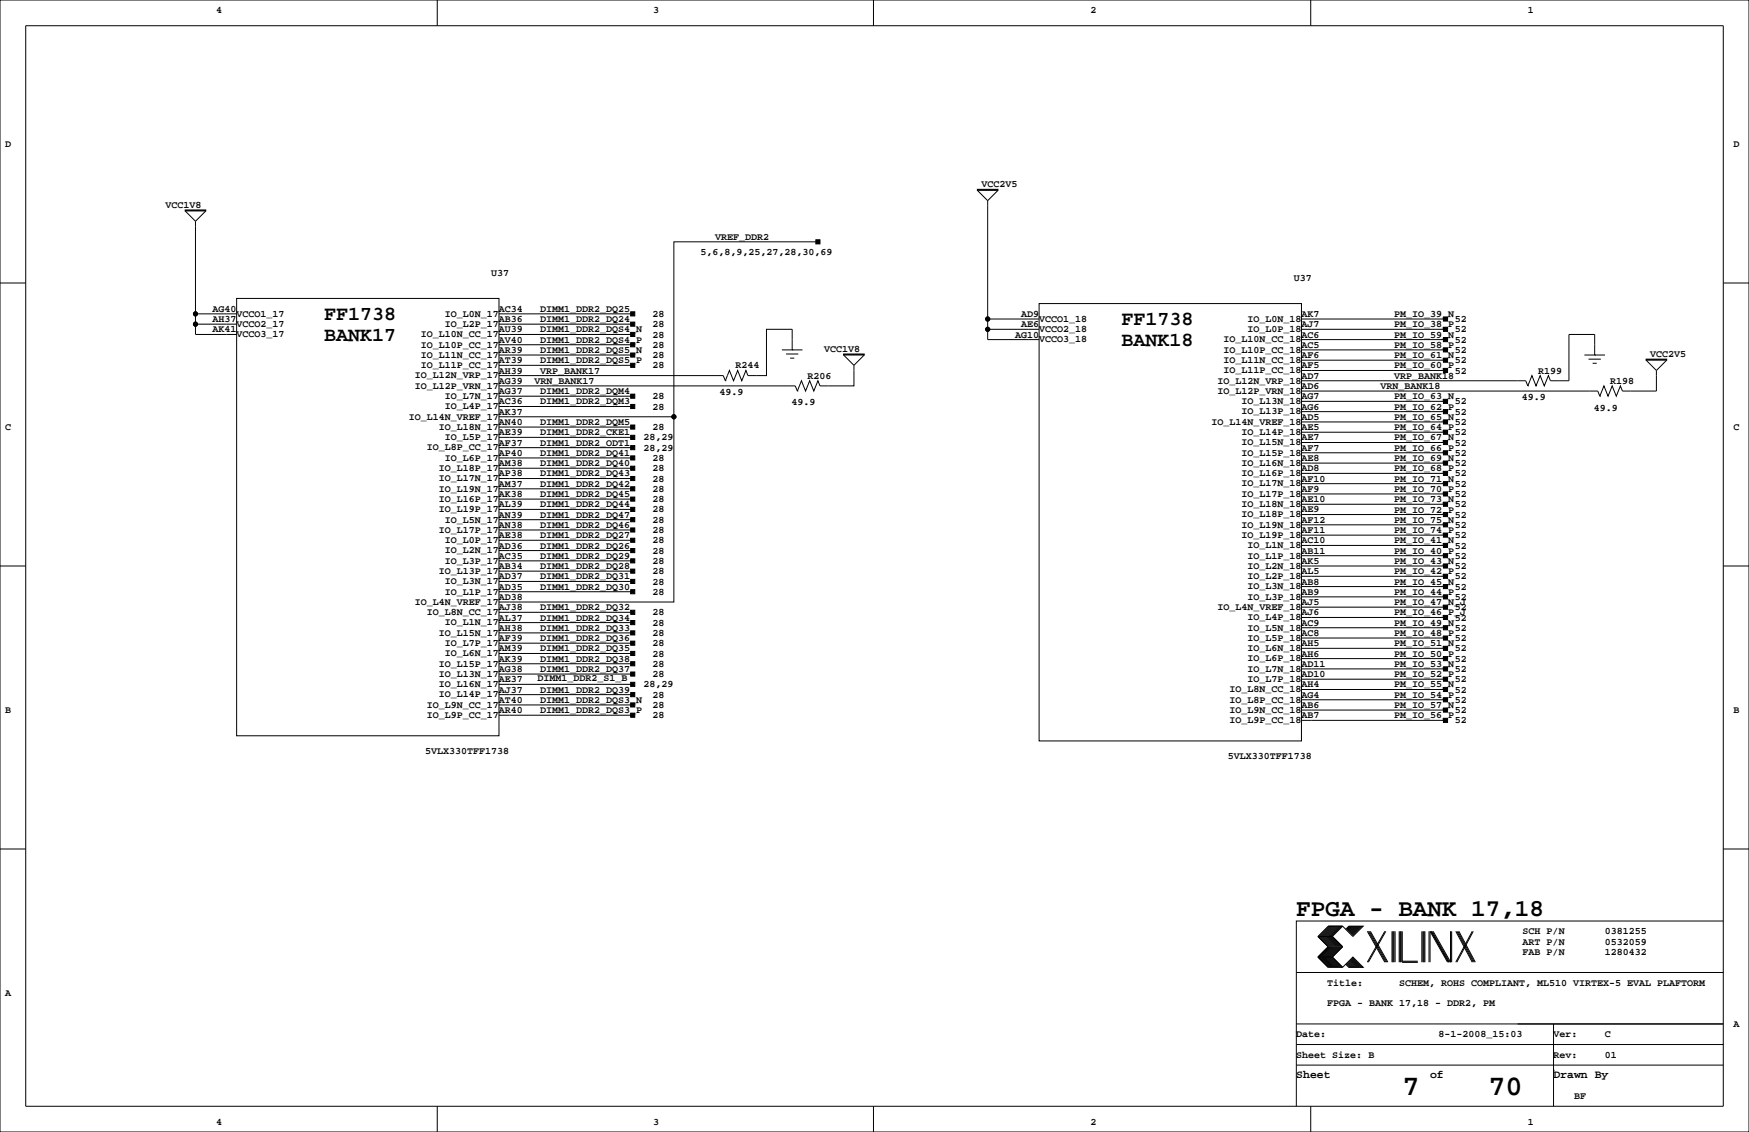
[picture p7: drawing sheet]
<svg xmlns="http://www.w3.org/2000/svg" width="432mm" height="279mm" viewBox="0 0 432 279" stroke-linecap="round" stroke-linejoin="round" font-family="sans-serif">
<defs><g id="words">
<g font-size="7.1">
<text x="346.3" y="270.3">7</text>
<text x="367.5" y="270.3">70</text>
</g>
<text font-size="6" x="320" y="226.1">FPGA - BANK 17,18</text>
<g font-size="4.9">
<text x="80" y="79">FF1738</text>
<text x="276.9" y="80.3">FF1738</text>
<text x="80" y="84.1">BANK17</text>
<text x="276.9" y="85.4">BANK18</text>
</g>
<g font-size="2.8">
<text x="320" y="266.1">Sheet</text>
<text x="353.1" y="266.1">of</text>
<text x="383.5" y="266.1">Drawn By</text>
</g>
<g font-size="2.5">
<text x="53.3" y="3.3">4</text>
<text x="161.3" y="3.3">3</text>
<text x="269.2" y="3.3">2</text>
<text x="377.2" y="3.3">1</text>
<text x="1.3" y="36.3">D</text>
<text x="428" y="36.3">D</text>
<text x="242.3" y="46.2">VCC2V5</text>
<text x="40.9" y="51.3">VCC1V8</text>
<text x="176.5" y="59.2">VREF_DDR2</text>
<text x="172.9" y="63">5,6,8,9,25,27,28,30,69</text>
<text x="121.3" y="68.1">U37</text>
<text x="319.4" y="69.3">U37</text>
<text x="52.5" y="77">AG40</text>
<text x="123.2" y="77">AC34</text>
<text x="133.3" y="77">DIMM1_DDR2_DQ25</text>
<text x="52.5" y="79.5">AH37</text>
<text x="52.5" y="82">AK41</text>
<text x="58.4" y="80.7">VCCO2_17</text>
<text x="58.4" y="83.2">VCCO3_17</text>
<text x="58.4" y="78.2">VCCO1_17</text>
<text x="103.9" y="83.2">IO_L10N_CC_17</text>
<text x="109.9" y="80.7">IO_L2P_17</text>
<text x="109.9" y="78.2">IO_L0N_17</text>
<text x="123.2" y="82">AU39</text>
<text x="123.2" y="79.5">AB36</text>
<text x="133.3" y="79.5">DIMM1_DDR2_DQ24</text>
<text x="133.3" y="82">DIMM1_DDR2_DQS4_N</text>
<text x="161.1" y="80.8">28</text>
<text x="161.1" y="78.2">28</text>
<text x="161.1" y="83.3">28</text>
<text x="250.6" y="83.3">AG10</text>
<text x="252.1" y="80.8">AE6</text>
<text x="252.1" y="78.2">AD9</text>
<text x="256.5" y="82">VCCO2_18</text>
<text x="256.5" y="79.4">VCCO1_18</text>
<text x="308" y="82">IO_L0P_18</text>
<text x="308" y="79.4">IO_L0N_18</text>
<text x="321.3" y="83.3">AC6</text>
<text x="321.3" y="80.8">AJ7</text>
<text x="321.3" y="78.2">AK7</text>
<text x="344.2" y="83.3">PM_IO_59_N</text>
<text x="344.2" y="80.8">PM_IO_38_P</text>
<text x="344.2" y="78.2">PM_IO_39_N</text>
<text x="359.2" y="82">52</text>
<text x="359.2" y="79.5">52</text>
<text x="103.9" y="88.3">IO_L11N_CC_17</text>
<text x="103.9" y="85.8">IO_L10P_CC_17</text>
<text x="123.2" y="89.7">AT39</text>
<text x="123.2" y="87.1">AR39</text>
<text x="123.2" y="84.6">AV40</text>
<text x="133.3" y="87.1">DIMM1_DDR2_DQS5_N</text>
<text x="133.3" y="84.6">DIMM1_DDR2_DQS4_P</text>
<text x="133.3" y="89.7">DIMM1_DDR2_DQS5_P</text>
<text x="161.1" y="88.4">28</text>
<text x="161.1" y="85.9">28</text>
<text x="203.5" y="86.9">VCC1V8</text>
<text x="256.5" y="84.5">VCCO3_18</text>
<text x="302" y="89.6">IO_L11N_CC_18</text>
<text x="302" y="87.1">IO_L10P_CC_18</text>
<text x="302" y="84.5">IO_L10N_CC_18</text>
<text x="321.3" y="88.4">AF6</text>
<text x="321.3" y="85.9">AC5</text>
<text x="344.2" y="85.9">PM_IO_58_P</text>
<text x="344.2" y="88.4">PM_IO_61_N</text>
<text x="359.2" y="84.6">52</text>
<text x="359.2" y="87.1">52</text>
<text x="359.2" y="89.7">52</text>
<text x="407.4" y="88.1">VCC2V5</text>
<text x="102.4" y="95.9">IO_L12P_VRN_17</text>
<text x="102.4" y="93.4">IO_L12N_VRP_17</text>
<text x="103.9" y="90.9">IO_L11P_CC_17</text>
<text x="123.2" y="94.7">AG39</text>
<text x="123.2" y="92.2">AH39</text>
<text x="132" y="94.7">VRN_BANK17</text>
<text x="133.3" y="92.2">VRP_BANK17</text>
<text x="161.1" y="90.9">28</text>
<text x="181.6" y="90.9">R244</text>
<text x="199.4" y="93.5">R206</text>
<text x="300.6" y="94.7">IO_L12N_VRP_18</text>
<text x="302" y="92.1">IO_L11P_CC_18</text>
<text x="321.3" y="93.5">AD7</text>
<text x="321.3" y="90.9">AF5</text>
<text x="344.2" y="93.5">VRP_BANK18</text>
<text x="344.2" y="90.9">PM_IO_60_P</text>
<text x="359.2" y="92.2">52</text>
<text x="379.7" y="92.2">R199</text>
<text x="397.5" y="94.7">R198</text>
<text x="109.9" y="101">IO_L4P_17</text>
<text x="109.9" y="98.5">IO_L7N_17</text>
<text x="123.2" y="99.8">AC36</text>
<text x="123.2" y="97.3">AG37</text>
<text x="133.3" y="97.3">DIMM1_DDR2_DQM4</text>
<text x="133.3" y="99.8">DIMM1_DDR2_DQM3</text>
<text x="161.1" y="98.6">28</text>
<text x="161.1" y="101.1">28</text>
<text x="177.6" y="97.5">49.9</text>
<text x="195.4" y="100.1">49.9</text>
<text x="300.6" y="97.2">IO_L12P_VRN_18</text>
<text x="306.5" y="99.8">IO_L13N_18</text>
<text x="321.3" y="101.1">AG6</text>
<text x="321.3" y="98.6">AG7</text>
<text x="321.3" y="96">AD6</text>
<text x="340.8" y="96">VRN_BANK18</text>
<text x="344.2" y="98.6">PM_IO_63_N</text>
<text x="344.2" y="101.1">PM_IO_62_P</text>
<text x="359.2" y="99.8">52</text>
<text x="375.8" y="98.8">49.9</text>
<text x="393.5" y="101.3">49.9</text>
<text x="1.3" y="106.2">C</text>
<text x="101" y="103.6">IO_L14N_VREF_17</text>
<text x="108.4" y="106.1">IO_L18N_17</text>
<text x="123.2" y="107.4">AE39</text>
<text x="123.2" y="104.9">AN40</text>
<text x="123.2" y="102.4">AK37</text>
<text x="133.3" y="104.9">DIMM1_DDR2_DQM5</text>
<text x="133.3" y="107.4">DIMM1_DDR2_CKE1</text>
<text x="161.1" y="106.2">28</text>
<text x="299.1" y="104.8">IO_L14N_VREF_18</text>
<text x="306.5" y="107.4">IO_L14P_18</text>
<text x="306.5" y="102.3">IO_L13P_18</text>
<text x="321.3" y="106.2">AE5</text>
<text x="321.3" y="103.6">AD5</text>
<text x="344.2" y="103.6">PM_IO_65_N</text>
<text x="344.2" y="106.2">PM_IO_64_P</text>
<text x="359.2" y="102.4">52</text>
<text x="359.2" y="104.9">52</text>
<text x="359.2" y="107.4">52</text>
<text x="428" y="106.2">C</text>
<text x="105.4" y="111.2">IO_L8P_CC_17</text>
<text x="109.9" y="113.7">IO_L6P_17</text>
<text x="109.9" y="108.6">IO_L5P_17</text>
<text x="123.2" y="112.5">AP40</text>
<text x="123.2" y="110">AF37</text>
<text x="133.3" y="110">DIMM1_DDR2_ODT1</text>
<text x="133.3" y="112.5">DIMM1_DDR2_DQ41</text>
<text x="158.9" y="108.7">28,29</text>
<text x="158.9" y="111.3">28,29</text>
<text x="161.1" y="113.8">28</text>
<text x="306.5" y="112.5">IO_L15P_18</text>
<text x="306.5" y="109.9">IO_L15N_18</text>
<text x="321.3" y="113.8">AE8</text>
<text x="321.3" y="111.3">AF7</text>
<text x="321.3" y="108.7">AE7</text>
<text x="344.2" y="111.3">PM_IO_66_P</text>
<text x="344.2" y="108.7">PM_IO_67_N</text>
<text x="344.2" y="113.8">PM_IO_69_N</text>
<text x="359.2" y="112.5">52</text>
<text x="359.2" y="110">52</text>
<text x="108.4" y="118.8">IO_L17N_17</text>
<text x="108.4" y="116.3">IO_L18P_17</text>
<text x="123.2" y="117.6">AP38</text>
<text x="123.2" y="115.1">AM38</text>
<text x="133.3" y="115.1">DIMM1_DDR2_DQ40</text>
<text x="133.3" y="117.6">DIMM1_DDR2_DQ43</text>
<text x="161.1" y="116.3">28</text>
<text x="161.1" y="118.9">28</text>
<text x="306.5" y="117.5">IO_L16P_18</text>
<text x="306.5" y="115">IO_L16N_18</text>
<text x="321.3" y="118.9">AF10</text>
<text x="321.3" y="116.3">AD8</text>
<text x="344.2" y="118.9">PM_IO_71_N</text>
<text x="344.2" y="116.3">PM_IO_68_P</text>
<text x="359.2" y="115.1">52</text>
<text x="359.2" y="117.6">52</text>
<text x="108.4" y="123.9">IO_L16P_17</text>
<text x="108.4" y="121.3">IO_L19N_17</text>
<text x="123.2" y="125.2">AL39</text>
<text x="123.2" y="122.7">AK38</text>
<text x="123.2" y="120.1">AM37</text>
<text x="133.3" y="120.1">DIMM1_DDR2_DQ42</text>
<text x="133.3" y="122.7">DIMM1_DDR2_DQ45</text>
<text x="133.3" y="125.2">DIMM1_DDR2_DQ44</text>
<text x="161.1" y="121.4">28</text>
<text x="161.1" y="124">28</text>
<text x="306.5" y="125.2">IO_L18N_18</text>
<text x="306.5" y="122.6">IO_L17P_18</text>
<text x="306.5" y="120.1">IO_L17N_18</text>
<text x="321.3" y="124">AE10</text>
<text x="321.3" y="121.4">AF9</text>
<text x="344.2" y="121.4">PM_IO_70_P</text>
<text x="344.2" y="124">PM_IO_73_N</text>
<text x="359.2" y="120.1">52</text>
<text x="359.2" y="122.7">52</text>
<text x="359.2" y="125.2">52</text>
<text x="108.4" y="131.5">IO_L17P_17</text>
<text x="108.4" y="126.4">IO_L19P_17</text>
<text x="109.9" y="129">IO_L5N_17</text>
<text x="123.2" y="130.3">AN38</text>
<text x="123.2" y="127.8">AN39</text>
<text x="133.3" y="127.8">DIMM1_DDR2_DQ47</text>
<text x="133.3" y="130.3">DIMM1_DDR2_DQ46</text>
<text x="161.1" y="126.5">28</text>
<text x="161.1" y="129">28</text>
<text x="161.1" y="131.6">28</text>
<text x="306.5" y="130.2">IO_L19N_18</text>
<text x="306.5" y="127.7">IO_L18P_18</text>
<text x="321.3" y="131.6">AF11</text>
<text x="321.3" y="129">AF12</text>
<text x="321.3" y="126.5">AE9</text>
<text x="344.2" y="126.5">PM_IO_72_P</text>
<text x="344.2" y="131.6">PM_IO_74_P</text>
<text x="344.2" y="129">PM_IO_75_N</text>
<text x="359.2" y="127.8">52</text>
<text x="359.2" y="130.3">52</text>
<text x="109.9" y="136.6">IO_L2N_17</text>
<text x="109.9" y="134">IO_L0P_17</text>
<text x="123.2" y="137.9">AC35</text>
<text x="123.2" y="135.4">AD36</text>
<text x="123.2" y="132.8">AE38</text>
<text x="133.3" y="132.8">DIMM1_DDR2_DQ27</text>
<text x="133.3" y="135.4">DIMM1_DDR2_DQ26</text>
<text x="133.3" y="137.9">DIMM1_DDR2_DQ29</text>
<text x="161.1" y="134.1">28</text>
<text x="161.1" y="136.7">28</text>
<text x="306.5" y="132.8">IO_L19P_18</text>
<text x="308" y="137.9">IO_L1P_18</text>
<text x="308" y="135.3">IO_L1N_18</text>
<text x="321.3" y="136.7">AB11</text>
<text x="321.3" y="134.1">AC10</text>
<text x="344.2" y="134.1">PM_IO_41_N</text>
<text x="344.2" y="136.7">PM_IO_40_P</text>
<text x="359.2" y="135.4">52</text>
<text x="359.2" y="137.9">52</text>
<text x="359.2" y="132.8">52</text>
<text x="108.4" y="141.7">IO_L13P_17</text>
<text x="109.9" y="139.1">IO_L3P_17</text>
<text x="123.2" y="143">AD37</text>
<text x="123.2" y="140.5">AB34</text>
<text x="133.3" y="140.5">DIMM1_DDR2_DQ28</text>
<text x="133.3" y="143">DIMM1_DDR2_DQ31</text>
<text x="161.1" y="139.2">28</text>
<text x="161.1" y="141.7">28</text>
<text x="308" y="142.9">IO_L2P_18</text>
<text x="308" y="140.4">IO_L2N_18</text>
<text x="321.3" y="141.7">AL5</text>
<text x="321.3" y="139.2">AK5</text>
<text x="344.2" y="139.2">PM_IO_43_N</text>
<text x="344.2" y="141.7">PM_IO_42_P</text>
<text x="359.2" y="140.5">52</text>
<text x="359.2" y="143">52</text>
<text x="102.4" y="149.3">IO_L4N_VREF_17</text>
<text x="109.9" y="146.7">IO_L1P_17</text>
<text x="109.9" y="144.2">IO_L3N_17</text>
<text x="123.2" y="148.1">AD38</text>
<text x="123.2" y="145.5">AD35</text>
<text x="133.3" y="145.5">DIMM1_DDR2_DQ30</text>
<text x="161.1" y="144.3">28</text>
<text x="161.1" y="146.8">28</text>
<text x="308" y="148">IO_L3P_18</text>
<text x="308" y="145.5">IO_L3N_18</text>
<text x="321.3" y="149.4">AJ5</text>
<text x="321.3" y="146.8">AB9</text>
<text x="321.3" y="144.3">AB8</text>
<text x="344.2" y="149.4">PM_IO_47_N_J</text>
<text x="344.2" y="146.8">PM_IO_44_P</text>
<text x="344.2" y="144.3">PM_IO_45_N</text>
<text x="359.2" y="148.1">52</text>
<text x="359.2" y="145.5">52</text>
<text x="105.4" y="151.8">IO_L8N_CC_17</text>
<text x="109.9" y="154.4">IO_L1N_17</text>
<text x="123.2" y="155.7">AH38</text>
<text x="123.2" y="153.2">AL37</text>
<text x="123.2" y="150.6">AJ38</text>
<text x="133.3" y="150.6">DIMM1_DDR2_DQ32</text>
<text x="133.3" y="153.2">DIMM1_DDR2_DQ34</text>
<text x="133.3" y="155.7">DIMM1_DDR2_DQ33</text>
<text x="161.1" y="151.9">28</text>
<text x="161.1" y="154.4">28</text>
<text x="300.6" y="150.6">IO_L4N_VREF_18</text>
<text x="308" y="155.6">IO_L5N_18</text>
<text x="308" y="153.1">IO_L4P_18</text>
<text x="321.3" y="154.4">AC9</text>
<text x="321.3" y="151.9">AJ6</text>
<text x="344.2" y="151.9">PM_IO_46_P_J</text>
<text x="344.2" y="154.4">PM_IO_49_N</text>
<text x="359.2" y="150.6">52</text>
<text x="359.2" y="153.2">52</text>
<text x="359.2" y="155.7">52</text>
<text x="108.4" y="156.9">IO_L15N_17</text>
<text x="109.9" y="162">IO_L6N_17</text>
<text x="109.9" y="159.4">IO_L7P_17</text>
<text x="123.2" y="160.8">AM39</text>
<text x="123.2" y="158.2">AF39</text>
<text x="133.3" y="158.2">DIMM1_DDR2_DQ36</text>
<text x="133.3" y="160.8">DIMM1_DDR2_DQ35</text>
<text x="161.1" y="157">28</text>
<text x="161.1" y="159.5">28</text>
<text x="308" y="160.7">IO_L6N_18</text>
<text x="308" y="158.2">IO_L5P_18</text>
<text x="321.3" y="159.5">AH5</text>
<text x="321.3" y="157">AC8</text>
<text x="344.2" y="157">PM_IO_48_P</text>
<text x="344.2" y="159.5">PM_IO_51_N</text>
<text x="359.2" y="158.2">52</text>
<text x="359.2" y="160.8">52</text>
<text x="108.4" y="167.1">IO_L13N_17</text>
<text x="108.4" y="164.5">IO_L15P_17</text>
<text x="123.2" y="165.9">AG38</text>
<text x="123.2" y="163.3">AK39</text>
<text x="132.7" y="168">DIMM1_DDR2_S1_B</text>
<text x="133.3" y="163.3">DIMM1_DDR2_DQ38</text>
<text x="133.3" y="165.9">DIMM1_DDR2_DQ37</text>
<text x="161.1" y="162.1">28</text>
<text x="161.1" y="164.6">28</text>
<text x="161.1" y="167.1">28</text>
<text x="308" y="165.8">IO_L7N_18</text>
<text x="308" y="163.3">IO_L6P_18</text>
<text x="321.3" y="167.1">AD10</text>
<text x="321.3" y="164.6">AD11</text>
<text x="321.3" y="162.1">AH6</text>
<text x="344.2" y="167.1">PM_IO_52_P</text>
<text x="344.2" y="164.6">PM_IO_53_N</text>
<text x="344.2" y="162.1">PM_IO_50_P</text>
<text x="359.2" y="165.9">52</text>
<text x="359.2" y="163.3">52</text>
<text x="108.4" y="172.1">IO_L14P_17</text>
<text x="108.4" y="169.6">IO_L16N_17</text>
<text x="123.2" y="173.5">AT40</text>
<text x="123.2" y="170.9">AJ37</text>
<text x="123.2" y="168.4">AE37</text>
<text x="133.3" y="170.9">DIMM1_DDR2_DQ39</text>
<text x="133.3" y="173.5">DIMM1_DDR2_DQS3_N</text>
<text x="158.9" y="169.7">28,29</text>
<text x="161.1" y="172.2">28</text>
<text x="303.5" y="173.4">IO_L8P_CC_18</text>
<text x="303.5" y="170.9">IO_L8N_CC_18</text>
<text x="308" y="168.3">IO_L7P_18</text>
<text x="321.3" y="172.2">AG4</text>
<text x="321.3" y="169.7">AH4</text>
<text x="344.2" y="172.2">PM_IO_54_P</text>
<text x="344.2" y="169.7">PM_IO_55_N</text>
<text x="359.2" y="168.4">52</text>
<text x="359.2" y="173.5">52</text>
<text x="359.2" y="170.9">52</text>
<text x="1.3" y="176">B</text>
<text x="105.4" y="177.2">IO_L9P_CC_17</text>
<text x="105.4" y="174.7">IO_L9N_CC_17</text>
<text x="123.2" y="176">AR40</text>
<text x="133.3" y="176">DIMM1_DDR2_DQS3_P</text>
<text x="161.1" y="177.3">28</text>
<text x="161.1" y="174.8">28</text>
<text x="303.5" y="178.5">IO_L9P_CC_18</text>
<text x="303.5" y="176">IO_L9N_CC_18</text>
<text x="321.3" y="177.3">AB7</text>
<text x="321.3" y="174.8">AB6</text>
<text x="344.2" y="177.3">PM_IO_56_P</text>
<text x="344.2" y="174.8">PM_IO_57_N</text>
<text x="359.2" y="178.6">52</text>
<text x="359.2" y="176">52</text>
<text x="428" y="176">B</text>
<text x="105" y="186.2">5VLX330TFF1738</text>
<text x="303.1" y="187.5">5VLX330TFF1738</text>
<text x="375.9" y="230.6">SCH P/N</text>
<text x="375.9" y="233.2">ART P/N</text>
<text x="396.2" y="230.6">0381255</text>
<text x="396.2" y="233.2">0532059</text>
<text x="375.9" y="235.7">FAB P/N</text>
<text x="396.2" y="235.7">1280432</text>
<text x="1.3" y="245.9">A</text>
<text x="327.7" y="243.3">Title:</text>
<text x="345.4" y="243.3">SCHEM, ROHS COMPLIANT, ML510 VIRTEX-5 EVAL PLAFTORM</text>
<text x="327.7" y="248.4">FPGA - BANK 17,18 - DDR2, PM</text>
<text x="320" y="256">Date:</text>
<text x="355.2" y="256">8-1-2008_15:03</text>
<text x="383.5" y="256">Ver:</text>
<text x="396.2" y="256">C</text>
<text x="428" y="253.5">A</text>
<text x="320" y="261.1">Sheet Size: B</text>
<text x="383.5" y="261.1">Rev:</text>
<text x="396.2" y="261.1">01</text>
<text x="388.6" y="271.3">BF</text>
<text x="53.3" y="277.6">4</text>
<text x="161.3" y="277.6">3</text>
<text x="269.2" y="277.6">2</text>
<text x="377.2" y="277.6">1</text>
</g>
</g></defs>
<g fill="none" stroke="#000" stroke-width=".25">
<path d="M0 0h431.8v279.4h-431.8zM6.3 6.3h419.1v266.7h-419zM107.9 0v6.3M215.6 0v6.3M323.6 0v6.3M45.7 52.1l2.6 2.5M45.7 51.8h5.1v.3h-5.1zM48.3 54.6v22.9M50.8 52.1l-2.5 2.5M201.9 59.7h-35.5v43.2h-43.2M241.3 46.7h5.1v.3h-5.1zM241.3 47l2.5 2.5"/>
<path d="M243.8 49.5v34.3h12.7M246.4 47l-2.6 2.5M0 69.8h6.3M58.4 77.5h-10.1v2.5M58.4 73.7h64.8v107.9h-64.8zM123.2 77.5h33M243.8 78.7h12.7M256.5 74.9h64.8v108h-64.8zM321.3 78.7h35.6M425.4 69.8h6.4M48.3 80v2.5h10.1M48.3 80h10.1"/>
<path d="M123.2 97.8h33M123.2 95.2h73.1l.5 1.3M123.2 92.7h55.4l.5 1.3M123.2 90.2h33M123.2 87.6h33M123.2 85.1h33M123.2 82.5h33M123.2 80h33M179.1 94h.1M193 86.4h5.1M194.1 87.4h3M195.1 88.4h1"/>
<path d="M195.6 86.4v-5.1h-6.4v11.4h-4.5l-.5-1.3-1.1 2.6-1-2.6-1 2.6-1-2.6-1 2.6M195.6 86.4h.1M196.8 96.5h.1M208.3 87.6l2.5 2.6M208.3 87.4h5.1v.2h-5.1zM210.8 90.2v5h-8.4l-.5-1.2-1 2.5-1-2.5-1 2.5-1-2.5-1.1 2.5M213.4 87.6l-2.6 2.6M243.8 81.3h12.7M321.3 83.8h35.6M321.3 81.3h35.6M321.3 94h55.4l.5 1.3M321.3 96.5h73.2l.5 1.3"/>
<path d="M321.3 88.9h35.6M321.3 86.4h35.6M321.3 91.4h35.6M321.3 99.1h35.6M377.2 95.2h.1M391.2 87.6h5M392.2 88.6h3M393.2 89.7h1M393.7 87.6v-5.1l-6.4 .1 .1 11.4h-4.6l-.5-1.3-1 2.6-1.1-2.6-1 2.6-1-2.6-1 2.5M393.7 87.6h.1M395 97.8h.1M406.4 88.6h5.1v.3h-5.1z"/>
<path d="M406.4 88.9l2.5 2.5M408.9 91.4v5.1h-8.3l-.5-1.3-1.1 2.6-1-2.6-1 2.6-1-2.6-1 2.6M411.5 88.9l-2.6 2.5M123.2 118.1h33M123.2 115.6h33M123.2 113h33M123.2 110.5h33M123.2 107.9h33M123.2 105.4h33M123.2 100.3h33M166.4 102.9v45.7h-43.2M321.3 116.8h35.6"/>
<path d="M321.3 114.3h35.6M321.3 119.4h35.6M321.3 109.2h35.6M321.3 106.7h35.6M321.3 104.1h35.6M321.3 101.6h35.6M321.3 111.8h35.6M0 139.7h6.3M123.2 138.4h33M123.2 135.9h33M123.2 133.3h33M123.2 130.8h33"/>
<path d="M123.2 128.3h33M123.2 125.7h33M123.2 123.2h33M123.2 120.7h33M321.3 124.5h35.6M321.3 121.9h35.6M321.3 129.5h35.6M321.3 132.1h35.6M321.3 137.2h35.6M321.3 139.7h35.6M321.3 134.6h35.6M321.3 127h35.6"/>
<path d="M425.4 139.7h6.4M123.2 158.8h33M123.2 156.2h33M123.2 153.7h33M123.2 151.1h33M123.2 146h33M123.2 143.5h33M123.2 141h33M321.3 144.8h35.6M321.3 147.3h35.6M321.3 142.2h35.6M321.3 157.5h35.6"/>
<path d="M321.3 154.9h35.6M321.3 152.4h35.6M321.3 149.9h35.6M123.2 176.5h33M123.2 174h33M123.2 171.4h33M123.2 168.9h33M123.2 166.4h33M123.2 163.8h33M123.2 161.3h33M321.3 170.2h35.6M321.3 172.7h35.6"/>
<path d="M321.3 160h35.6M321.3 162.6h35.6M321.3 175.3h35.6M321.3 177.8h35.6M321.3 167.6h35.6M321.3 165.1h35.6M0 209.5h6.3M425.4 209.5h6.4M325.4 236.2h3.5M325.4 231.1h3.5M325.4 236.2l2.5 2.6h3.6M325.4 231.1l2.5 2.6-2.5 2.5"/>
<path d="M328.2 228.6l-2.6 2.5 2.6 2.6-2.6 2.5 2.6 2.6M328.4 228.6l-2.5 2.5 2.5 2.6-2.5 2.5 2.5 2.6M328.7 228.6l-2.6 2.5 2.6 2.6-2.6 2.5 2.6 2.6M328.9 231.1l2.6 2.6-2.6 2.5M328.9 236.2l2.6 2.6M328.9 228.6l-2.5 2.5 2.5 2.6-2.5 2.5 2.5 2.6M329.2 228.6l-2.6 2.5 2.6 2.6-2.6 2.5 2.6 2.6M329.4 228.6l-2.5 2.5 2.5 2.6-2.5 2.5 2.5 2.6M329.7 228.6l-2.5 2.5 2.5 2.6-2.5 2.5 2.5 2.6M329.9 228.6l-2.5 2.5 2.5 2.6-2.5 2.5 2.5 2.6M330.2 228.6l-2.5 2.5 2.5 2.6-2.5 2.5 2.5 2.6M330.5 228.6l-2.6 2.5 2.6 2.6-2.6 2.5 2.6 2.6"/>
<path d="M330.7 228.6l-2.5 2.5 2.5 2.6-2.5 2.5 2.5 2.6M331 228.6l-2.6 2.5 2.6 2.6-2.6 2.5 2.6 2.6M331.2 228.6l-2.5 2.5 2.5 2.6-2.5 2.5 2.5 2.6M331.5 228.6l2.5 2.5 2.6-2.5h-3.6l-.8 .8M331.5 228.6h-3.6l-2.5 2.5M331.5 228.6l-2.6 2.5M332.2 238l.8 .8h3.6l-2.6-2.6-2.5 2.6M332.5 237.7l1 1.1M332.5 238l.7 .8M332.7 237.5l1.3 1.3M332.7 237.7l1.1 1.1M333 237.2l1.5 1.6"/>
<path d="M333 237.5l1.3 1.3M333.2 228.6l-.7 .8M333.2 237l1.8 1.8M333.2 237.2l1.6 1.6M333.5 228.6l-1 1M333.5 236.7l2 2.1M333.5 237l1.8 1.8M333.8 228.6l-1.1 1M333.8 236.5l2.2 2.3M333.8 236.7l2 2.1M334 228.6l-1.3 1.3M334 236.5l2.3 2.3"/>
<path d="M334.3 228.6l-1.3 1.3M334.5 228.6l-1.5 1.5M334.8 228.6l-1.6 1.5M335 228.6l-1.8 1.8M335.3 228.6l-1.8 1.8M335.5 228.6l-2 2M335.8 228.6l-2 2M336 228.6l-2.2 2.3M336.3 228.6l-2.3 2.3M337.6 229.9l4.3 7.6M337.8 229.9l4.3 7.6M338.1 229.9l4.3 7.6"/>
<path d="M338.3 229.9l4.3 7.6M341.9 229.9l-4.3 7.6M342.1 229.9l-4.3 7.6M343.7 229.9v7.6M343.9 229.9v7.6M344.2 229.9v7.6M344.4 229.9v7.6M345.4 229.9v7.6M345.7 229.9v7.6M345.9 229.9v7.6M346.2 237.2h3.8M346.2 229.9v7.6h3.8"/>
<path d="M351 229.9v7.6M351.3 229.9v7.6M351.5 229.9v7.6M351.8 229.9v7.6M352.8 229.9v7.6M353.1 237.5v-7.6l4.3 7.6M353.3 229.9l4.3 7.6M353.6 229.9l4.3 7.6M353.8 229.9l4.3 7.6v-7.6M358.4 229.9v7.6M359.4 229.9l4.1 7.6M359.7 229.9l4 7.6"/>
<path d="M359.9 229.9l4.1 7.6M360.2 229.9l4 7.6M363.5 229.9l-4.1 7.6M363.7 229.9l-4 7.6M425.4 227.3h-105.4v35.6M320 257.8h105.4M320 252.7h105.4M320 240h105.4M383.5 252.7v20.3M107.9 273v6.4M215.6 273v6.4M320 262.9v10.1"/>
<path d="M320 262.9h105.4M323.6 273v6.4M383.5 264.2h.1"/>
<circle cx="48.3" cy="77.5" r=".51"/>
<circle cx="243.8" cy="78.7" r=".51"/>
<circle cx="48.3" cy="80" r=".51"/>
<circle cx="243.8" cy="81.3" r=".51"/>
<circle cx="166.4" cy="102.9" r=".51"/>
</g>
<g fill="#000" stroke="#000" stroke-width=".25">
<path d="M155.7 77h1v1h-1z" fill-rule="evenodd"/>
<path d="M201.4 59.2h1v1h-1z" fill-rule="evenodd"/>
<path d="M356.4 78.2h1v1h-1z" fill-rule="evenodd"/>
<path d="M155.7 97.3h1v1h-1z" fill-rule="evenodd"/>
<path d="M155.7 89.7h1v1h-1z" fill-rule="evenodd"/>
<path d="M155.7 84.6h1v1h-1z" fill-rule="evenodd"/>
<path d="M155.7 82h1v1.1h-1z" fill-rule="evenodd"/>
<path d="M155.7 87.1h1v1h-1z" fill-rule="evenodd"/>
<path d="M155.7 79.5h1v1h-1z" fill-rule="evenodd"/>
<path d="M356.4 88.4h1v1h-1z" fill-rule="evenodd"/>
<path d="M356.4 80.8h1v1h-1z" fill-rule="evenodd"/>
<path d="M356.4 85.9h1v1h-1z" fill-rule="evenodd"/>
<path d="M356.4 90.9h1v1h-1z" fill-rule="evenodd"/>
<path d="M356.4 83.3h1v1h-1z" fill-rule="evenodd"/>
<path d="M356.4 98.6h1v1h-1z" fill-rule="evenodd"/>
<path d="M155.7 117.6h1v1h-1z" fill-rule="evenodd"/>
<path d="M155.7 115.1h1v1h-1z" fill-rule="evenodd"/>
<path d="M155.7 112.5h1v1h-1z" fill-rule="evenodd"/>
<path d="M155.7 110h1v1h-1z" fill-rule="evenodd"/>
<path d="M155.7 107.4h1v1.1h-1z" fill-rule="evenodd"/>
<path d="M155.7 104.9h1v1h-1z" fill-rule="evenodd"/>
<path d="M155.7 99.8h1v1h-1z" fill-rule="evenodd"/>
<path d="M356.4 116.3h1v1h-1z" fill-rule="evenodd"/>
<path d="M356.4 113.8h1v1h-1z" fill-rule="evenodd"/>
<path d="M356.4 118.9h1v1h-1z" fill-rule="evenodd"/>
<path d="M356.4 108.7h1v1h-1z" fill-rule="evenodd"/>
<path d="M356.4 106.2h1v1h-1z" fill-rule="evenodd"/>
<path d="M356.4 103.6h1v1h-1z" fill-rule="evenodd"/>
<path d="M356.4 101.1h1v1h-1z" fill-rule="evenodd"/>
<path d="M356.4 111.3h1v1h-1z" fill-rule="evenodd"/>
<path d="M155.7 137.9h1v1h-1z" fill-rule="evenodd"/>
<path d="M155.7 135.4h1v1h-1z" fill-rule="evenodd"/>
<path d="M155.7 132.8h1v1.1h-1z" fill-rule="evenodd"/>
<path d="M155.7 130.3h1v1h-1z" fill-rule="evenodd"/>
<path d="M155.7 127.8h1v1h-1z" fill-rule="evenodd"/>
<path d="M155.7 125.2h1v1h-1z" fill-rule="evenodd"/>
<path d="M155.7 122.7h1v1h-1z" fill-rule="evenodd"/>
<path d="M155.7 120.1h1v1.1h-1z" fill-rule="evenodd"/>
<path d="M356.4 124h1v1h-1z" fill-rule="evenodd"/>
<path d="M356.4 121.4h1v1h-1z" fill-rule="evenodd"/>
<path d="M356.4 129h1v1h-1z" fill-rule="evenodd"/>
<path d="M356.4 131.6h1v1h-1z" fill-rule="evenodd"/>
<path d="M356.4 136.7h1v1h-1z" fill-rule="evenodd"/>
<path d="M356.4 134.1h1v1h-1z" fill-rule="evenodd"/>
<path d="M356.4 126.5h1v1h-1z" fill-rule="evenodd"/>
<path d="M155.7 158.2h1v1.1h-1z" fill-rule="evenodd"/>
<path d="M155.7 155.7h1v1h-1z" fill-rule="evenodd"/>
<path d="M155.7 153.2h1v1h-1z" fill-rule="evenodd"/>
<path d="M155.7 150.6h1v1h-1z" fill-rule="evenodd"/>
<path d="M155.7 145.5h1v1.1h-1z" fill-rule="evenodd"/>
<path d="M155.7 143h1v1h-1z" fill-rule="evenodd"/>
<path d="M155.7 140.5h1v1h-1z" fill-rule="evenodd"/>
<path d="M356.4 144.3h1v1h-1z" fill-rule="evenodd"/>
<path d="M356.4 146.8h1v1h-1z" fill-rule="evenodd"/>
<path d="M356.4 141.7h1v1h-1z" fill-rule="evenodd"/>
<path d="M356.4 157h1v1h-1z" fill-rule="evenodd"/>
<path d="M356.4 154.4h1v1h-1z" fill-rule="evenodd"/>
<path d="M356.4 151.9h1v1h-1z" fill-rule="evenodd"/>
<path d="M356.4 149.4h1v1h-1z" fill-rule="evenodd"/>
<path d="M356.4 139.2h1v1h-1z" fill-rule="evenodd"/>
<path d="M155.7 173.5h1v1h-1z" fill-rule="evenodd"/>
<path d="M155.7 170.9h1v1.1h-1z" fill-rule="evenodd"/>
<path d="M155.7 168.4h1v1h-1z" fill-rule="evenodd"/>
<path d="M155.7 165.9h1v1h-1z" fill-rule="evenodd"/>
<path d="M155.7 163.3h1v1h-1z" fill-rule="evenodd"/>
<path d="M155.7 160.8h1v1h-1z" fill-rule="evenodd"/>
<path d="M155.7 176h1v1h-1z" fill-rule="evenodd"/>
<path d="M356.4 169.7h1v1h-1z" fill-rule="evenodd"/>
<path d="M356.4 172.2h1v1h-1z" fill-rule="evenodd"/>
<path d="M356.4 159.5h1v1h-1z" fill-rule="evenodd"/>
<path d="M356.4 162.1h1v1h-1z" fill-rule="evenodd"/>
<path d="M356.4 174.8h1v1h-1z" fill-rule="evenodd"/>
<path d="M356.4 177.3h1v1h-1z" fill-rule="evenodd"/>
<path d="M356.4 164.6h1v1h-1z" fill-rule="evenodd"/>
<path d="M356.4 167.1h1v1h-1z" fill-rule="evenodd"/>
<circle cx="48.3" cy="77.5" r=".51"/>
<circle cx="243.8" cy="78.7" r=".51"/>
<circle cx="48.3" cy="80" r=".51"/>
<circle cx="243.8" cy="81.3" r=".51"/>
<circle cx="166.4" cy="102.9" r=".51"/>
</g>
<use href="#words"/>
</svg>
